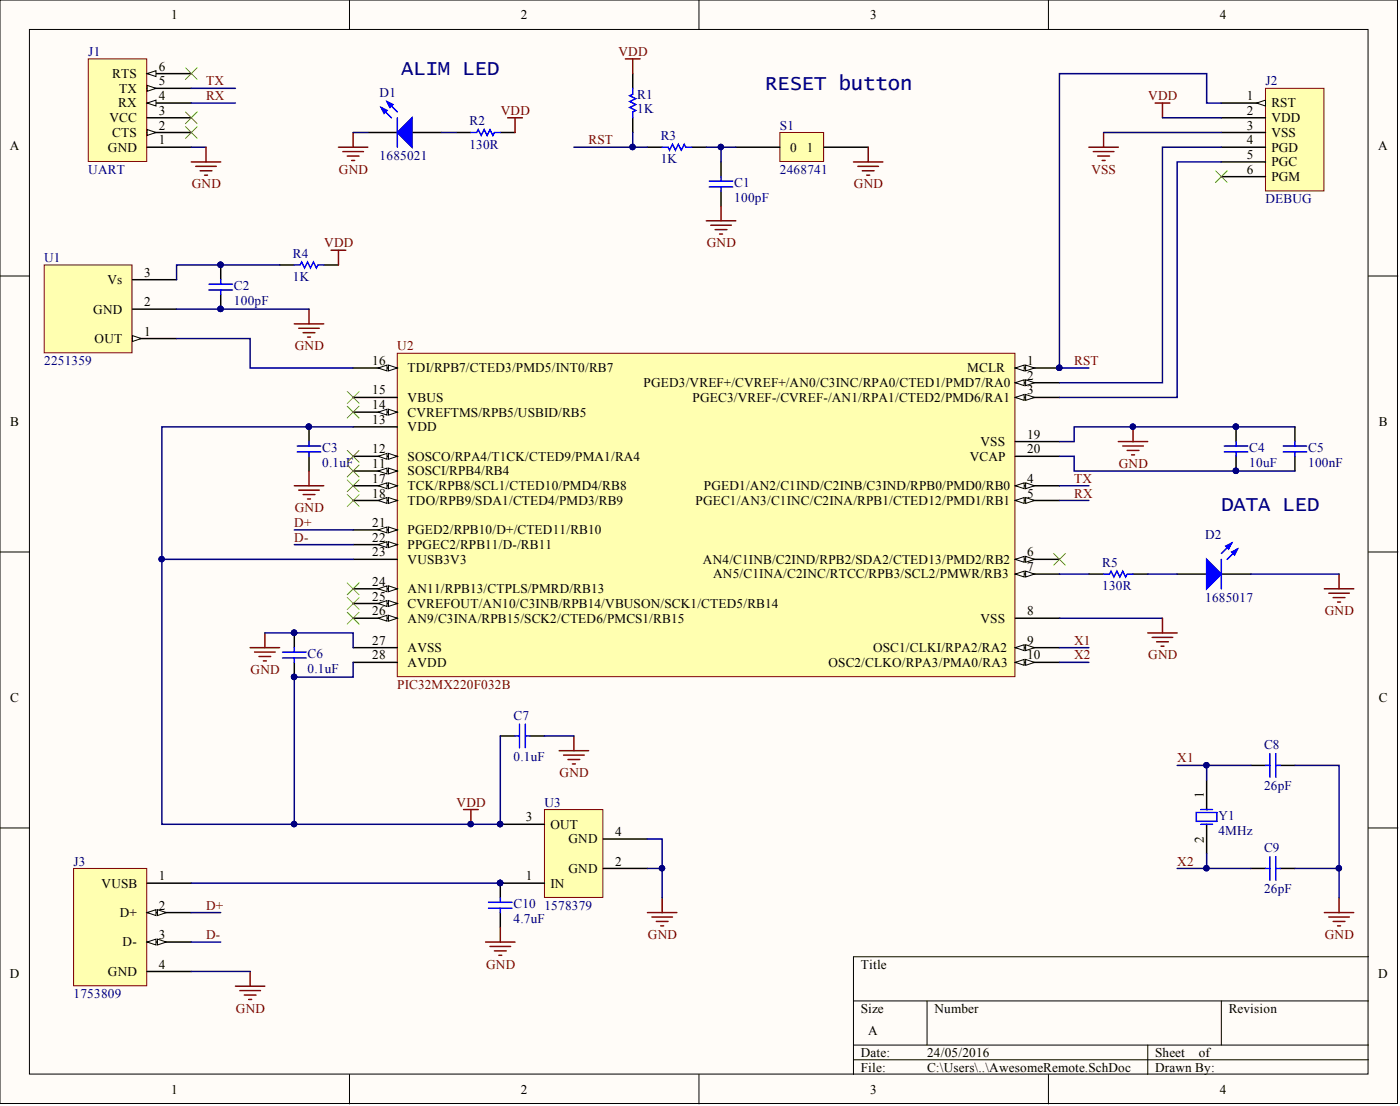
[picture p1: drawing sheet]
<svg xmlns="http://www.w3.org/2000/svg" width="241mm" height="190mm" viewBox="0 0 241 190" stroke-linecap="round" stroke-linejoin="round" font-family="sans-serif">
<defs><g id="words">
<g font-size="3.5" fill="#000080">
<text x="69.2" y="12.9">ALIM LED</text>
<text x="131.9" y="15.5">RESET button</text>
<text x="210.5" y="88">DATA LED</text>
</g>
<g font-size="2.3">
<text x="29.5" y="3.3">1</text>
<text x="89.8" y="3.3">2</text>
<text x="150" y="3.3">3</text>
<text x="210.3" y="3.3">4</text>
<text x="19.4" y="13.4">RTS</text>
<text x="20.5" y="16">TX</text>
<text x="27.4" y="17.2">4</text>
<text x="27.4" y="14.7">5</text>
<text x="27.4" y="12.2">6</text>
<text x="214.9" y="17.2">1</text>
<text x="18.9" y="21">VCC</text>
<text x="19.4" y="23.6">CTS</text>
<text x="20.4" y="18.5">RX</text>
<text x="27.4" y="22.3">2</text>
<text x="27.4" y="19.8">3</text>
<text x="214.9" y="19.8">2</text>
<text x="214.9" y="22.3">3</text>
<text x="219.1" y="21">VDD</text>
<text x="219.1" y="18.5">RST</text>
<text x="219.1" y="23.6">VSS</text>
<text x="1.7" y="25.8">A</text>
<text x="18.6" y="26.1">GND</text>
<text x="27.4" y="24.9">1</text>
<text x="136.2" y="26.1">0</text>
<text x="139.1" y="26.1">1</text>
<text x="214.9" y="27.4">5</text>
<text x="214.9" y="24.9">4</text>
<text x="214.9" y="29.9">6</text>
<text x="219.1" y="28.7">PGC</text>
<text x="219.1" y="26.1">PGD</text>
<text x="237.6" y="25.8">A</text>
<text x="219.1" y="31.2">PGM</text>
<text x="24.9" y="47.7">3</text>
<text x="18.5" y="48.9">Vs</text>
<text x="24.9" y="52.7">2</text>
<text x="16.1" y="54">GND</text>
<text x="16.3" y="59.1">OUT</text>
<text x="24.9" y="57.8">1</text>
<text x="64.2" y="62.9">16</text>
<text x="70.3" y="64.1">TDI/RPB7/CTED3/PMD5/INT0/RB7</text>
<text x="166.7" y="64.1">MCLR</text>
<text x="177" y="62.9">1</text>
<text x="177" y="65.4">2</text>
<text x="64.2" y="70.5">14</text>
<text x="64.2" y="67.9">15</text>
<text x="70.3" y="71.8">CVREFTMS/RPB5/USBID/RB5</text>
<text x="70.3" y="69.2">VBUS</text>
<text x="110.9" y="66.7">PGED3/VREF+/CVREF+/AN0/C3INC/RPA0/CTED1/PMD7/RA0</text>
<text x="119.4" y="69.2">PGEC3/VREF-/CVREF-/AN1/RPA1/CTED2/PMD6/RA1</text>
<text x="177" y="67.9">3</text>
<text x="1.8" y="73.4">B</text>
<text x="64.2" y="73">13</text>
<text x="70.3" y="74.3">VDD</text>
<text x="169" y="76.8">VSS</text>
<text x="177" y="75.6">19</text>
<text x="237.6" y="73.4">B</text>
<text x="64.2" y="83.2">17</text>
<text x="64.2" y="80.6">11</text>
<text x="64.2" y="78.1">12</text>
<text x="70.3" y="81.9">SOSCI/RPB4/RB4</text>
<text x="70.3" y="79.4">SOSCO/RPA4/T1CK/CTED9/PMA1/RA4</text>
<text x="167.1" y="79.4">VCAP</text>
<text x="177" y="78.1">20</text>
<text x="177" y="83.2">4</text>
<text x="64.2" y="85.7">18</text>
<text x="70.3" y="87">TDO/RPB9/SDA1/CTED4/PMD3/RB9</text>
<text x="70.3" y="84.4">TCK/RPB8/SCL1/CTED10/PMD4/RB8</text>
<text x="119.9" y="87">PGEC1/AN3/C1INC/C2INA/RPB1/CTED12/PMD1/RB1</text>
<text x="121.3" y="84.4">PGED1/AN2/C1IND/C2INB/C3IND/RPB0/PMD0/RB0</text>
<text x="177" y="85.7">5</text>
<text x="64.2" y="95.8">23</text>
<text x="64.2" y="93.3">22</text>
<text x="64.2" y="90.8">21</text>
<text x="70.3" y="94.6">PPGEC2/RPB11/D-/RB11</text>
<text x="70.3" y="92">PGED2/RPB10/D+/CTED11/RB10</text>
<text x="177" y="95.8">6</text>
<text x="64.2" y="100.9">24</text>
<text x="70.3" y="97.1">VUSB3V3</text>
<text x="121.1" y="97.1">AN4/C1INB/C2IND/RPB2/SDA2/CTED13/PMD2/RB2</text>
<text x="122.9" y="99.6">AN5/C1INA/C2INC/RTCC/RPB3/SCL2/PMWR/RB3</text>
<text x="177" y="98.4">7</text>
<text x="64.2" y="103.4">25</text>
<text x="64.2" y="106">26</text>
<text x="70.3" y="102.2">AN11/RPB13/CTPLS/PMRD/RB13</text>
<text x="70.3" y="104.7">CVREFOUT/AN10/C3INB/RPB14/VBUSON/SCK1/CTED5/RB14</text>
<text x="70.3" y="107.2">AN9/C3INA/RPB15/SCK2/CTED6/PMCS1/RB15</text>
<text x="169" y="107.2">VSS</text>
<text x="177" y="106">8</text>
<text x="64.2" y="113.6">28</text>
<text x="64.2" y="111">27</text>
<text x="70.3" y="112.3">AVSS</text>
<text x="150.5" y="112.3">OSC1/CLKI/RPA2/RA2</text>
<text x="177" y="111">9</text>
<text x="177" y="113.6">10</text>
<text x="70.3" y="114.9">AVDD</text>
<text x="142.8" y="114.9">OSC2/CLKO/RPA3/PMA0/RA3</text>
<text x="1.8" y="120.9">C</text>
<text x="237.6" y="120.9">C</text>
<text x="207.5" y="137.4" transform="rotate(-90 207.5 137.4)">1</text>
<text x="90.6" y="141.5">3</text>
<text x="94.9" y="142.7">OUT</text>
<text x="98" y="145.3">GND</text>
<text x="106" y="144">4</text>
<text x="106" y="149.1">2</text>
<text x="207.5" y="145.2" transform="rotate(-90 207.5 145.2)">2</text>
<text x="17.5" y="152.9">VUSB</text>
<text x="27.4" y="151.6">1</text>
<text x="90.6" y="151.6">1</text>
<text x="94.9" y="152.9">IN</text>
<text x="98" y="150.3">GND</text>
<text x="20.6" y="157.9">D+</text>
<text x="27.4" y="156.7">2</text>
<text x="27.4" y="161.8">3</text>
<text x="21.1" y="163">D-</text>
<text x="27.4" y="166.8">4</text>
<text x="148.4" y="166.8">Title</text>
<text x="1.7" y="168.4">D</text>
<text x="18.6" y="168.1">GND</text>
<text x="237.6" y="168.4">D</text>
<text x="148.4" y="174.4">Size</text>
<text x="149.6" y="178.2">A</text>
<text x="161.1" y="174.4">Number</text>
<text x="211.8" y="174.4">Revision</text>
<text x="148.4" y="182">Date:</text>
<text x="148.4" y="184.6">File:</text>
<text x="159.8" y="182">24/05/2016</text>
<text x="159.8" y="184.6">C:\Users\..\AwesomeRemote.SchDoc</text>
<text x="199.1" y="182">Sheet</text>
<text x="199.1" y="184.6">Drawn By:</text>
<text x="206.6" y="182">of</text>
<text x="29.5" y="188.4">1</text>
<text x="89.8" y="188.4">2</text>
<text x="150" y="188.4">3</text>
<text x="210.3" y="188.4">4</text>
</g>
<g font-size="2.3" fill="#000080">
<text x="15.2" y="9.6">J1</text>
<text x="65.4" y="16.7">D1</text>
<text x="109.8" y="17">R1</text>
<text x="218.1" y="14.7">J2</text>
<text x="80.9" y="21.6">R2</text>
<text x="109.8" y="19.5">1K</text>
<text x="134.4" y="22.3">S1</text>
<text x="15.2" y="29.9">UART</text>
<text x="65.4" y="27.6">1685021</text>
<text x="80.9" y="25.6">130R</text>
<text x="113.9" y="24.1">R3</text>
<text x="113.9" y="28.1">1K</text>
<text x="134.4" y="29.9">2468741</text>
<text x="126.6" y="32.2">C1</text>
<text x="126.6" y="34.7">100pF</text>
<text x="218.1" y="35">DEBUG</text>
<text x="7.6" y="45.1">U1</text>
<text x="50.5" y="44.4">R4</text>
<text x="40.3" y="49.9">C2</text>
<text x="40.3" y="52.5">100pF</text>
<text x="50.5" y="48.4">1K</text>
<text x="7.6" y="62.9">2251359</text>
<text x="55.5" y="77.8">C3</text>
<text x="215.3" y="77.8">C4</text>
<text x="225.5" y="77.8">C5</text>
<text x="55.5" y="80.4">0.1uF</text>
<text x="215.3" y="80.4">10uF</text>
<text x="225.5" y="80.4">100nF</text>
<text x="207.7" y="92.8">D2</text>
<text x="190" y="97.6">R5</text>
<text x="190" y="101.7">130R</text>
<text x="207.7" y="103.7">1685017</text>
<text x="53" y="113.3">C6</text>
<text x="53" y="115.9">0.1uF</text>
<text x="88.5" y="124">C7</text>
<text x="88.5" y="131.1">0.1uF</text>
<text x="217.9" y="129">C8</text>
<text x="217.9" y="136.1">26pF</text>
<text x="93.8" y="138.9">U3</text>
<text x="210" y="141.2">Y1</text>
<text x="210" y="143.8">4MHz</text>
<text x="12.7" y="149.1">J3</text>
<text x="217.9" y="146.8">C9</text>
<text x="217.9" y="153.9">26pF</text>
<text x="88.5" y="156.4">C10</text>
<text x="88.5" y="159">4.7uF</text>
<text x="93.8" y="156.7">1578379</text>
<text x="12.7" y="171.9">1753809</text>
</g>
<g font-size="2.3" fill="#800000">
<text x="106.6" y="9.6">VDD</text>
<text x="35.5" y="14.7">TX</text>
<text x="35.5" y="17.2">RX</text>
<text x="197.9" y="17.2">VDD</text>
<text x="86.3" y="19.8">VDD</text>
<text x="58.4" y="29.9">GND</text>
<text x="101.4" y="24.9">RST</text>
<text x="188.1" y="29.9">VSS</text>
<text x="33.1" y="32.5">GND</text>
<text x="147.2" y="32.5">GND</text>
<text x="55.9" y="42.6">VDD</text>
<text x="121.8" y="42.6">GND</text>
<text x="50.8" y="60.3">GND</text>
<text x="68.5" y="60.3">U2</text>
<text x="185.1" y="62.9">RST</text>
<text x="185.1" y="83.2">TX</text>
<text x="192.8" y="80.6">GND</text>
<text x="50.8" y="88.2">GND</text>
<text x="185.1" y="85.7">RX</text>
<text x="50.7" y="90.8">D+</text>
<text x="50.7" y="93.3">D-</text>
<text x="228.3" y="106">GND</text>
<text x="185.1" y="111">X1</text>
<text x="185.1" y="113.6">X2</text>
<text x="197.9" y="113.6">GND</text>
<text x="43.2" y="116.1">GND</text>
<text x="68.5" y="118.7">PIC32MX220F032B</text>
<text x="202.9" y="131.3">X1</text>
<text x="96.5" y="133.9">GND</text>
<text x="78.7" y="138.9">VDD</text>
<text x="202.9" y="149.1">X2</text>
<text x="35.5" y="156.7">D+</text>
<text x="35.5" y="161.8">D-</text>
<text x="111.7" y="161.8">GND</text>
<text x="228.3" y="161.8">GND</text>
<text x="83.8" y="166.8">GND</text>
<text x="40.7" y="174.4">GND</text>
</g>
</g></defs>
<g fill="#fffcf8" stroke="#000" stroke-width=".17">
<path d="M0 0h240.9v190.1h-240.9z"/>
<path d="M5.1 5.1h230.7v179.9h-230.7z"/>
</g>
<g fill="none" stroke="#000" stroke-width=".17">
<path d="M60.2 0v5.1M120.5 0v5.1M180.7 0v5.1M0 47.5h5.1M235.9 47.5h5M0 95.1h5.1M235.9 95.1h5M0 142.6h5.1M235.9 142.6h5M147.1 172.4h88.8M159.8 172.4v7.6M210.5 172.4v7.6"/>
<path d="M235.9 164.8h-88.8v20.3M60.2 185.1v5M120.5 185.1v5M147.1 180h88.8M147.1 182.5h88.8M180.7 185.1v5M197.8 180v5.1"/>
</g>
<path d="M208 134.4v5M215.6 131.8h2.5M220.7 131.8h2.5M208 142v5M215.6 149.6h2.5M220.7 149.6h2.5" fill="none" stroke="#000" stroke-width=".25"/>
<path d="M206.2 139.9h3.5v1.6h-3.5zM207 139.4h2M218.1 131.8h.8M218.9 129.8v4.1M219.9 129.8v4.1M219.9 131.8h.8M207 142h2M218.1 149.6h.8M218.9 147.6v4M219.9 147.6v4M219.9 149.6h.8" fill="none" stroke="#00f" stroke-width=".25"/>
<path d="M228.3 157.2h5M229 157.9h3.6M229.8 158.7h2M230.5 159.5h.6M230.8 154.7v2.5" fill="none" stroke="#800000" stroke-width=".25"/>
<path d="M7.6 45.6h15.2v15.2h-15.2z" fill="#ffffb0" stroke="#800000" stroke-width=".17"/>
<path d="M22.8 58.3h7.6" fill="none" stroke="#000" stroke-width=".25"/>
<path d="M22.8 57.8l1.5 .5-1.5 .5z" fill="#fffcf8" stroke="#000" stroke-width=".17"/>
<path d="M22.8 53.2h7.6M22.8 48.2h7.6" fill="none" stroke="#000" stroke-width=".25"/>
<path d="M12.7 149.6h12.6v20.2h-12.6z" fill="#ffffb0" stroke="#800000" stroke-width=".17"/>
<path d="M25.4 152.1h7.6M25.4 157.2h7.6" fill="none" stroke="#000" stroke-width=".25"/>
<g fill="#fffcf8" stroke="#000" stroke-width=".17">
<path d="M25.4 157.2l1.5-.5v1z"/>
<path d="M27.1 156.7l1.6 .5-1.6 .5z"/>
</g>
<path d="M25.4 162.3h7.6" fill="none" stroke="#000" stroke-width=".25"/>
<g fill="#fffcf8" stroke="#000" stroke-width=".17">
<path d="M25.4 162.3l1.5-.5v1z"/>
<path d="M27.1 161.8l1.6 .5-1.6 .5z"/>
</g>
<path d="M25.4 167.3h7.6" fill="none" stroke="#000" stroke-width=".25"/>
<path d="M93.8 139.4h10.1v15.2h-10.1z" fill="#ffffb0" stroke="#800000" stroke-width=".17"/>
<g fill="none" stroke="#000" stroke-width=".25">
<path d="M109.1 12.7v2.5M109.1 20.3v2.5M111.6 25.4h2.5M119.2 25.4h2.5M38 45.6v2.6M38 50.7v2.5M48.2 45.6h2.5M55.8 45.6h2.5M53.3 73.5v2.6M53.3 78.6v2.5M213 73.5v2.6M213 78.6v2.5"/>
<path d="M50.7 109v2.6M50.7 114.1v2.5M86.2 152.1h7.6M86.2 142h7.6M104 144.5h7.6M104 149.6h7.6"/>
</g>
<g fill="#000080" stroke="#000080" stroke-width=".17">
<circle cx="86.2" cy="152.1" r=".47"/>
<circle cx="86.2" cy="141.9" r=".47"/>
<circle cx="38" cy="53.2" r=".47"/>
<circle cx="38" cy="45.6" r=".47"/>
<circle cx="213" cy="73.5" r=".47"/>
<circle cx="213" cy="81.1" r=".47"/>
<circle cx="53.2" cy="73.5" r=".47"/>
<circle cx="50.7" cy="109" r=".47"/>
<circle cx="50.7" cy="116.6" r=".47"/>
</g>
<g fill="none" stroke="#800000" stroke-width=".25">
<path d="M107.8 10.1h2.5M109.1 10.1v2.6M50.7 55.8h5.1M51.5 56.5h3.5M52.2 57.3h2.1M53 58.1h.5M53.3 53.2v2.6M57.1 43.1h2.5M58.3 43.1v2.5M50.7 83.7h5.1M51.5 84.4h3.5M52.2 85.2h2.1"/>
<path d="M53 85.9h.5M53.3 81.1v2.6M43.1 111.6h5.1M43.9 112.3h3.5M44.6 113.1h2.1M45.4 113.8h.5M45.7 109v2.6M111.6 157.2h5.1M112.4 157.9h3.5M113.1 158.7h2M113.9 159.5h.5M114.1 154.7v2.5"/>
<path d="M40.6 169.9h5.1M41.3 170.6h3.6M42.1 171.4h2M42.9 172.1h.5M43.1 167.3v2.6"/>
</g>
<g fill="none" stroke="#00f" stroke-width=".25">
<path d="M109.1 15.2v1l-.5 .3 1 .5-1 .5 1 .5-1 .5 1 .5-.5 .3v1M114.1 25.4h1l.3 .5 .5-1 .5 1 .5-1 .5 1 .5-1 .3 .5h1M36 48.9h4.1M36 49.9h4.1M38 48.2v.7M38 49.9v.8M50.7 45.6h1l.3-.5 .5 1 .5-1 .5 1 .5-1 .5 1 .3-.5h1M51.2 77.8h4.1M51.2 76.8h4.1M53.3 76.1v.7M53.3 77.8v.8M211 77.8h4.1"/>
<path d="M211 76.8h4.1M213 76.1v.7M213 77.8v.8M48.7 113.3h4.1M48.7 112.3h4.1M50.7 111.6v.7M50.7 113.3v.8"/>
</g>
<path d="M68.5 60.9h106.4v55.6h-106.4z" fill="#ffffb0" stroke="#800000" stroke-width=".17"/>
<path d="M175 63.4h7.6" fill="none" stroke="#000" stroke-width=".25"/>
<g fill="#fffcf8" stroke="#000" stroke-width=".17">
<path d="M175 63.4l1.5-.5v1z"/>
<path d="M176.8 62.9l1.5 .5-1.5 .5z"/>
</g>
<circle cx="182.6" cy="63.3" r=".47" fill="#000080" stroke="#000080" stroke-width=".17"/>
<path d="M175 65.9h7.6" fill="none" stroke="#000" stroke-width=".25"/>
<g fill="#fffcf8" stroke="#000" stroke-width=".17">
<path d="M175 65.9l1.5-.5v1z"/>
<path d="M176.8 65.4l1.5 .5-1.5 .5z"/>
</g>
<path d="M175 68.5h7.6" fill="none" stroke="#000" stroke-width=".25"/>
<g fill="#fffcf8" stroke="#000" stroke-width=".17">
<path d="M175 68.5l1.5-.6v1.1z"/>
<path d="M176.8 67.9l1.5 .6-1.5 .5z"/>
</g>
<path d="M60.9 114.1h7.6M60.9 111.6h7.6M60.9 101.4h7.6" fill="none" stroke="#000" stroke-width=".25"/>
<g fill="#fffcf8" stroke="#000" stroke-width=".17">
<path d="M67 100.9l1.5 .5-1.5 .5z"/>
<path d="M65.2 101.4l1.5-.5v1z"/>
</g>
<path d="M60.9 96.3h7.6M60.9 93.8h7.6" fill="none" stroke="#000" stroke-width=".25"/>
<g fill="#fffcf8" stroke="#000" stroke-width=".17">
<path d="M67 93.3l1.5 .5-1.5 .5z"/>
<path d="M65.2 93.8l1.5-.5v1z"/>
</g>
<path d="M60.9 91.3h7.6" fill="none" stroke="#000" stroke-width=".25"/>
<g fill="#fffcf8" stroke="#000" stroke-width=".17">
<path d="M67 90.8l1.5 .5-1.5 .5z"/>
<path d="M65.2 91.3l1.5-.5v1z"/>
</g>
<path d="M60.9 86.2h7.6" fill="none" stroke="#000" stroke-width=".25"/>
<g fill="#fffcf8" stroke="#000" stroke-width=".17">
<path d="M67 85.7l1.5 .5-1.5 .5z"/>
<path d="M65.2 86.2l1.5-.5v1z"/>
</g>
<path d="M60.9 83.7h7.6" fill="none" stroke="#000" stroke-width=".25"/>
<g fill="#fffcf8" stroke="#000" stroke-width=".17">
<path d="M67 83.2l1.5 .5-1.5 .5z"/>
<path d="M65.2 83.7l1.5-.5v1z"/>
</g>
<path d="M60.9 81.1h7.6" fill="none" stroke="#000" stroke-width=".25"/>
<g fill="#fffcf8" stroke="#000" stroke-width=".17">
<path d="M67 80.6l1.5 .5-1.5 .5z"/>
<path d="M65.2 81.1l1.5-.5v1z"/>
</g>
<path d="M60.9 78.6h7.6" fill="none" stroke="#000" stroke-width=".25"/>
<g fill="#fffcf8" stroke="#000" stroke-width=".17">
<path d="M67 78.1l1.5 .5-1.5 .5z"/>
<path d="M65.2 78.6l1.5-.5v1z"/>
</g>
<path d="M60.9 73.5h7.6M60.9 71h7.6" fill="none" stroke="#000" stroke-width=".25"/>
<g fill="#fffcf8" stroke="#000" stroke-width=".17">
<path d="M67 70.5l1.5 .5-1.5 .5z"/>
<path d="M65.2 71l1.5-.5v1z"/>
</g>
<path d="M60.9 68.5h7.6M60.9 63.4h7.6" fill="none" stroke="#000" stroke-width=".25"/>
<g fill="#fffcf8" stroke="#000" stroke-width=".17">
<path d="M67 62.9l1.5 .5-1.5 .5z"/>
<path d="M65.2 63.4l1.5-.5v1z"/>
</g>
<path d="M60.9 103.9h7.6" fill="none" stroke="#000" stroke-width=".25"/>
<g fill="#fffcf8" stroke="#000" stroke-width=".17">
<path d="M67 103.4l1.5 .5-1.5 .6z"/>
<path d="M65.2 103.9l1.5-.5v1.1z"/>
</g>
<path d="M175 111.6h7.6" fill="none" stroke="#000" stroke-width=".25"/>
<g fill="#fffcf8" stroke="#000" stroke-width=".17">
<path d="M175 111.6l1.5-.6v1.1z"/>
<path d="M176.8 111l1.5 .6-1.5 .5z"/>
</g>
<path d="M175 78.6h7.6M175 96.3h7.6M175 106.5h7.6" fill="none" stroke="#000" stroke-width=".25"/>
<g fill="#fffcf8" stroke="#000" stroke-width=".17">
<path d="M175 96.3l1.5-.5v1.1z"/>
<path d="M176.8 95.8l1.5 .5-1.5 .6z"/>
</g>
<path d="M175 86.2h7.6" fill="none" stroke="#000" stroke-width=".25"/>
<g fill="#fffcf8" stroke="#000" stroke-width=".17">
<path d="M175 86.2l1.5-.5v1z"/>
<path d="M176.8 85.7l1.5 .5-1.5 .5z"/>
</g>
<path d="M175 83.7h7.6" fill="none" stroke="#000" stroke-width=".25"/>
<g fill="#fffcf8" stroke="#000" stroke-width=".17">
<path d="M175 83.7l1.5-.5v1z"/>
<path d="M176.8 83.2l1.5 .5-1.5 .5z"/>
</g>
<path d="M175 98.9h7.6" fill="none" stroke="#000" stroke-width=".25"/>
<g fill="#fffcf8" stroke="#000" stroke-width=".17">
<path d="M175 98.9l1.5-.5v1z"/>
<path d="M176.8 98.4l1.5 .5-1.5 .5z"/>
</g>
<path d="M175 76.1h7.6M60.9 106.5h7.6" fill="none" stroke="#000" stroke-width=".25"/>
<g fill="#fffcf8" stroke="#000" stroke-width=".17">
<path d="M67 106l1.5 .5-1.5 .5z"/>
<path d="M65.2 106.5l1.5-.5v1z"/>
</g>
<path d="M175 114.1h7.6" fill="none" stroke="#000" stroke-width=".25"/>
<g fill="#fffcf8" stroke="#000" stroke-width=".17">
<path d="M175 114.1l1.5-.5v1z"/>
<path d="M176.8 113.6l1.5 .5-1.5 .5z"/>
</g>
<g fill="#000080" stroke="#000080" stroke-width=".17">
<circle cx="182.6" cy="63.3" r=".47"/>
<circle cx="81.1" cy="141.9" r=".47"/>
</g>
<path d="M121.7 38h5.1M122.5 38.8h3.6M123.3 39.6h2M124.3 35.5v2.5M124 40.3h.5M79.9 139.4h2.5M81.2 139.4v2.6" fill="none" stroke="#800000" stroke-width=".25"/>
<path d="M124.3 27.9v2.5M124.3 33v2.5" fill="none" stroke="#000" stroke-width=".25"/>
<path d="M122.2 31.2h4.1M122.2 32.2h4.1M124.3 30.4v.8M124.3 32.2v.8" fill="none" stroke="#00f" stroke-width=".25"/>
<path d="M218.1 15.2h10.1v17.7h-10.1z" fill="#ffffb0" stroke="#800000" stroke-width=".17"/>
<path d="M210.5 17.8h7.6M210.5 20.3h7.6" fill="none" stroke="#000" stroke-width=".25"/>
<path d="M216.6 17.8l1.5-.6v1.1z" fill="#fffcf8" stroke="#000" stroke-width=".17"/>
<g fill="none" stroke="#000" stroke-width=".25">
<path d="M210.5 27.9h7.6M210.5 25.4h7.6M210.5 22.8h7.6M210.5 30.4h7.6M223.2 73.5v2.6M223.2 78.6v2.5M187.7 98.9h2.5M195.3 98.9h2.5M202.9 98.9h5.1M210.5 98.9h5.1M86.2 126.8h2.6M91.3 126.8h2.5"/>
<path d="M86.2 152.1v2.6M86.2 157.2v2.5"/>
</g>
<g fill="none" stroke="#800000" stroke-width=".25">
<path d="M199.1 17.8h2.5M200.4 17.8v2.5M187.7 25.4h5.1M188.4 26.1h3.6M189.2 26.9h2M190 27.6h.5M190.2 22.8v2.6M192.8 76.1h5M193.5 76.8h3.6M194.3 77.6h2M195 78.3h.5M195.3 73.5v2.6"/>
<path d="M230.8 98.9v2.5M228.3 101.4h5M229 102.2h3.6M229.8 102.9h2M230.5 103.7h.6M96.4 129.3h5M97.1 130.1h3.6M97.9 130.8h2M98.7 131.6h.5M98.9 126.8v2.5M86.2 159.7v2.6M83.7 162.3h5.1"/>
<path d="M84.5 163h3.5M85.2 163.8h2M86 164.5h.5"/>
</g>
<g fill="#000080" stroke="#000080" stroke-width=".17">
<circle cx="86.2" cy="152.1" r=".47"/>
<circle cx="230.8" cy="149.5" r=".47"/>
<circle cx="207.9" cy="149.5" r=".47"/>
<circle cx="207.9" cy="131.8" r=".47"/>
<circle cx="38" cy="53.2" r=".47"/>
<circle cx="38" cy="45.6" r=".47"/>
<circle cx="109" cy="25.3" r=".47"/>
<circle cx="114.1" cy="149.5" r=".47"/>
<circle cx="182.6" cy="63.3" r=".47"/>
<circle cx="195.3" cy="73.5" r=".47"/>
</g>
<g fill="none" stroke="#00f" stroke-width=".25">
<path d="M221.2 77.8h4M221.2 76.8h4M223.2 76.1v.7M223.2 77.8v.8M190.2 98.9h1l.3-.5 .5 1 .5-1 .5 1 .5-1 .5 1 .3-.5h1M210.5 96.3v5.1M212.3 93.6l-1.8 1.7M213.3 94.6l-1.8 1.7M88.8 126.8h.7M89.5 124.7v4.1M90.5 124.7v4.1M90.5 126.8h.8"/>
<path d="M84.2 155.4h4.1M84.2 156.4h4.1M86.2 154.7v.7M86.2 156.4v.8"/>
</g>
<g fill="#00f" stroke="#00f" stroke-width=".25">
<path d="M208 96.3l2.5 2.6-2.5 2.5z"/>
<path d="M212.3 95.1l1-.5-.5 1z"/>
<path d="M211.3 94.1l1-.5-.5 1z"/>
</g>
<g fill="none" stroke="#000080" stroke-width=".25">
<path d="M210.5 17.8h-2.5v-5.1h-25.4v50.7h5.1M98.9 25.4h12.7M109.1 22.8v2.6M190.2 22.8h20.3M200.4 20.3h10.1M210.5 25.4h-10.1v40.5h-17.8M210.5 27.9h-7.6v40.6h-20.3M30.4 53.2h22.9M30.4 58.3h12.7v5.1h17.8M48.2 45.6h-17.8v2.6M50.7 91.3h10.2M50.7 93.8h10.2"/>
<path d="M182.6 83.7h5.1M182.6 86.2h5.1M215.6 98.9h15.2M182.6 106.5h17.8M182.6 111.6h5.1M182.6 114.1h5.1M93.8 126.8h5.1M202.9 131.8h5.1M215.6 131.8h-7.6v2.6M223.2 131.8h7.6v22.9M33 152.1h53.2M33 157.2h5"/>
<path d="M111.6 149.6h2.5v5.1M111.6 144.5h2.5v5.1M202.9 149.6h5.1M208 147v2.6h7.6M223.2 149.6h7.6M33 167.3h10.1M33 162.3h5"/>
</g>
<path d="M15.2 10.1h10.1v17.7h-10.1z" fill="#ffffb0" stroke="#800000" stroke-width=".17"/>
<path d="M25.4 25.4h7.6M25.4 22.8h7.6" fill="none" stroke="#000" stroke-width=".25"/>
<path d="M25.4 22.3l1.5 .5-1.5 .5z" fill="#fffcf8" stroke="#000" stroke-width=".17"/>
<path d="M25.4 17.8h7.6M25.4 20.3h7.6" fill="none" stroke="#000" stroke-width=".25"/>
<path d="M25.4 17.8l1.5-.6v1.1z" fill="#fffcf8" stroke="#000" stroke-width=".17"/>
<path d="M25.4 15.2h7.6" fill="none" stroke="#000" stroke-width=".25"/>
<path d="M25.4 14.7l1.5 .5-1.5 .5z" fill="#fffcf8" stroke="#000" stroke-width=".17"/>
<path d="M25.4 12.7h7.6" fill="none" stroke="#000" stroke-width=".25"/>
<path d="M25.4 12.7l1.5-.5v1z" fill="#fffcf8" stroke="#000" stroke-width=".17"/>
<path d="M33 15.2h7.6M33 17.8h7.6M33 25.4h2.5M60.9 22.8h2.5M76.1 22.8h2.5" fill="none" stroke="#000080" stroke-width=".25"/>
<path d="M33 27.9h5M33.7 28.7h3.6M34.5 29.4h2M35.3 30.2h.5M35.5 25.4v2.5M58.3 25.4h5.1M59.1 26.1h3.5M59.9 26.9h2M60.6 27.6h.5M60.9 22.8v2.6M87.5 20.3h2.5M88.8 20.3v2.5" fill="none" stroke="#800000" stroke-width=".25"/>
<g fill="none" stroke="#0f0" stroke-width=".17">
<path d="M32 19.3l2 2M32 11.7l2 2M34 19.3l-2 2M34 11.7l-2 2M32 21.8l2 2M34 21.8l-2 2M209.5 29.4l2 2M211.5 29.4l-2 2M59.9 67.4l2 2.1M59.9 70l2 2M59.9 77.6l2 2M61.9 67.4l-2 2.1"/>
<path d="M61.9 70l-2 2M61.9 77.6l-2 2M59.9 80.1l2 2M59.9 82.7l2 2M59.9 85.2l2 2M61.9 80.1l-2 2M61.9 82.7l-2 2M61.9 85.2l-2 2M181.6 95.3l2 2.1M183.6 95.3l-2 2.1M59.9 100.4l2 2M59.9 102.9l2 2.1"/>
<path d="M59.9 105.5l2 2M61.9 100.4l-2 2M61.9 102.9l-2 2.1M61.9 105.5l-2 2"/>
</g>
<path d="M63.4 22.8h5.1M71 22.8h5.1M78.6 22.8h2.6M86.2 22.8h2.6" fill="none" stroke="#000" stroke-width=".25"/>
<g fill="#00f" stroke="#00f" stroke-width=".25">
<path d="M68.5 22.8l2.5-2.5v5.1z"/>
<path d="M65.7 18.5l1 .5-.5 .5z"/>
<path d="M66.7 17.5l1 .5-.5 .5z"/>
</g>
<path d="M65.7 18.5l1.8 1.8M66.7 17.5l1.8 1.8M68.5 20.3v5.1M81.2 22.8h1l.2-.5 .5 1 .5-1 .5 1 .6-1 .5 1 .2-.5h1" fill="none" stroke="#00f" stroke-width=".25"/>
<path d="M134.4 22.8h7.6v5h-7.6z" fill="#ffffb0" stroke="#800000" stroke-width=".17"/>
<path d="M126.8 25.4h7.6M142 25.4h7.6" fill="none" stroke="#000" stroke-width=".25"/>
<path d="M121.7 25.4h5.1M124.3 25.4v2.5M60.9 73.5h-33v68.5h58.3v-15.2M182.6 78.6h2.5v2.5h38.1M223.2 73.5h-38.1v2.6h-2.5M27.9 96.3h33M182.6 98.9h5.1M197.8 98.9h5.1M45.7 109h15.2v2.6M60.9 114.1v2.5h-10.2v25.4" fill="none" stroke="#000080" stroke-width=".25"/>
<g fill="#000080" stroke="#000080" stroke-width=".17">
<circle cx="213" cy="81.1" r=".47"/>
<circle cx="195.3" cy="73.5" r=".47"/>
<circle cx="213" cy="73.5" r=".47"/>
<circle cx="27.9" cy="96.3" r=".47"/>
<circle cx="86.2" cy="141.9" r=".47"/>
<circle cx="81.1" cy="141.9" r=".47"/>
<circle cx="50.7" cy="141.9" r=".47"/>
<circle cx="53.2" cy="73.5" r=".47"/>
<circle cx="50.7" cy="116.6" r=".47"/>
<circle cx="50.7" cy="109" r=".47"/>
<circle cx="124.2" cy="25.3" r=".47"/>
</g>
<path d="M147.1 27.9h5.1M147.9 28.7h3.5M148.6 29.4h2.1M149.4 30.2h.5M149.6 25.4v2.5M197.8 109h5.1M198.6 109.8h3.5M199.3 110.5h2.1M200.1 111.3h.5M200.4 106.5v2.5" fill="none" stroke="#800000" stroke-width=".25"/>
<use href="#words"/>
</svg>
